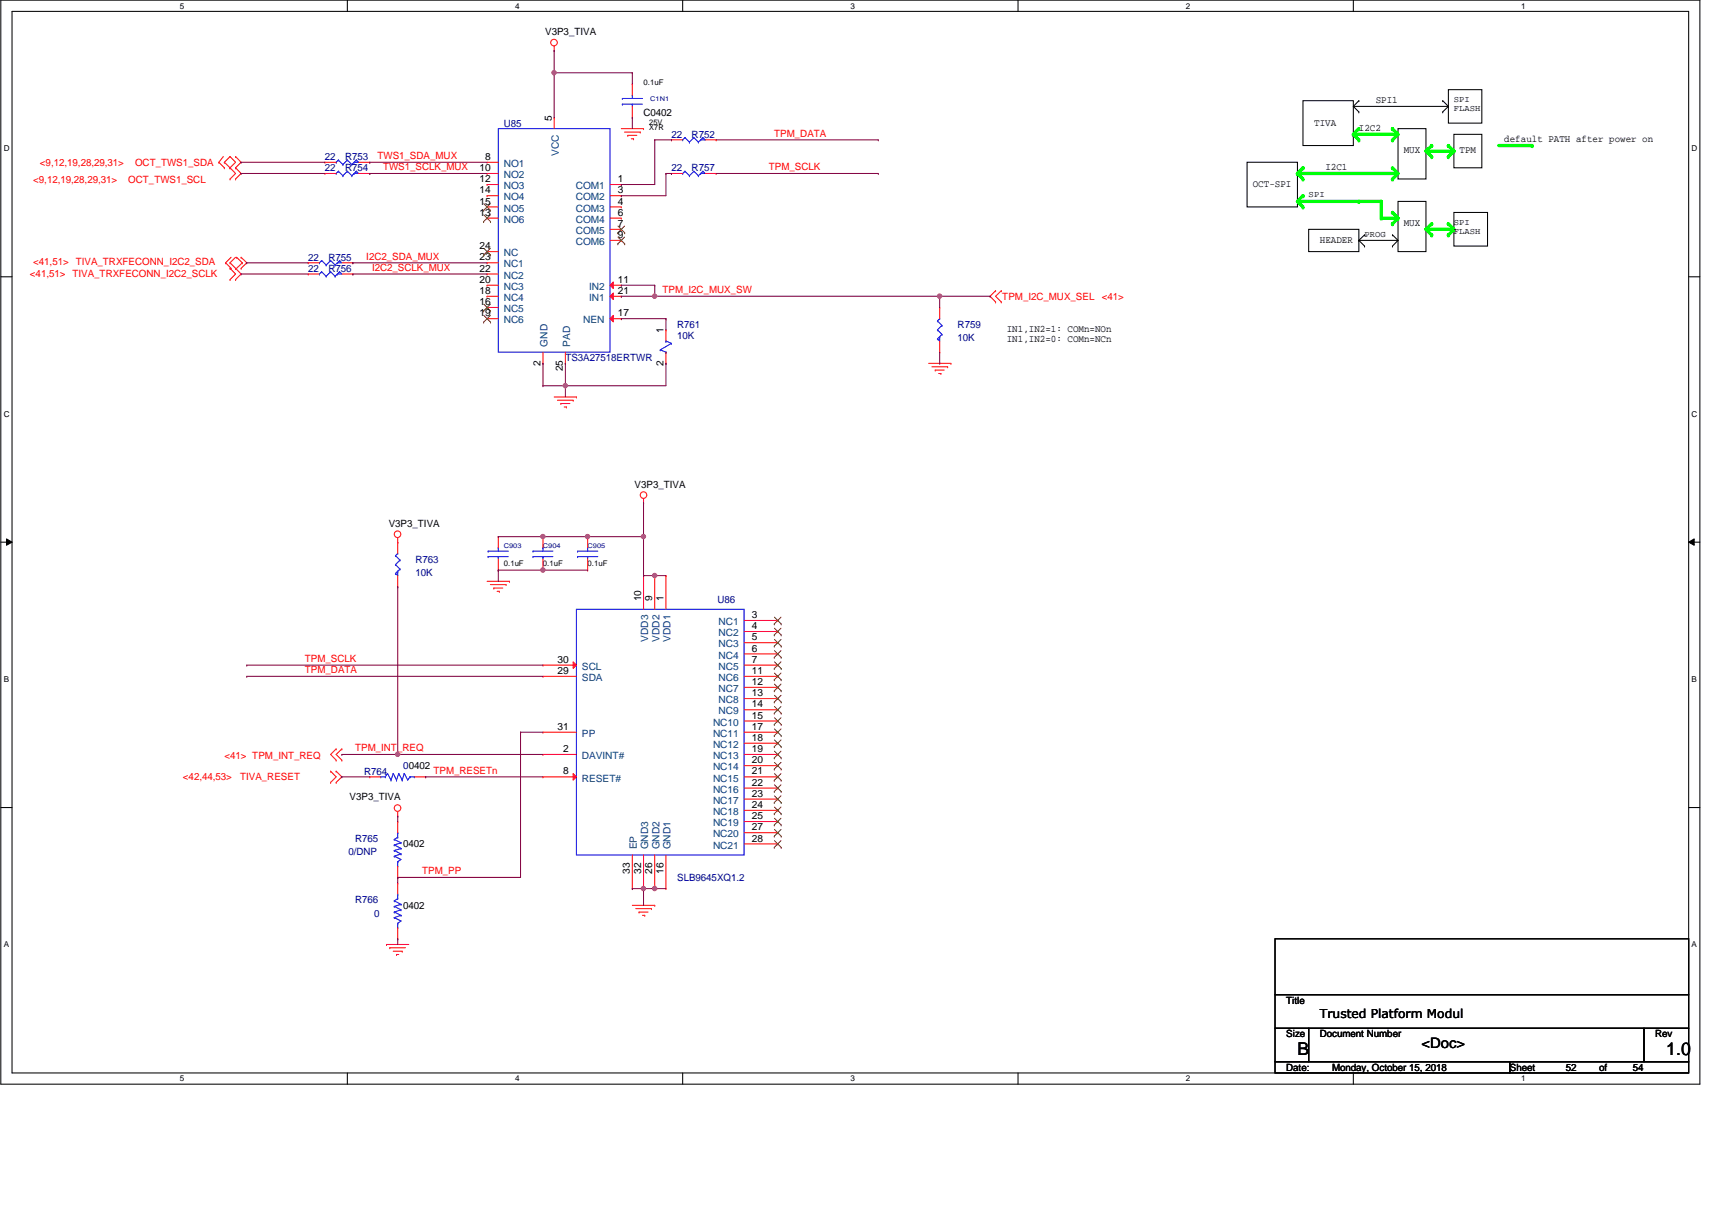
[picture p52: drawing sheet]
<svg xmlns="http://www.w3.org/2000/svg" width="420mm" height="297mm" viewBox="0 0 420 297" stroke-linecap="round" stroke-linejoin="round" font-family="sans-serif">
<defs><g id="words">
<g font-size="4.4">
<text x="318.4" y="259.1">B</text>
<text x="408.9" y="259.1">1.0</text>
</g>
<text font-size="3.6" x="348.9" y="257.3">&lt;Doc&gt;</text>
<text font-size="3" x="323.9" y="249.9">Trusted Platform Modul</text>
<g font-size="2.5">
<text x="133.8" y="8.6">V3P3_TIVA</text>
<text x="135.4" y="29.7" transform="rotate(-90 135.4 29.7)">5</text>
<text x="157.9" y="28.4">C0402</text>
<text x="337.6" y="25.3">SPI1</text>
<text x="322.5" y="30.8">TIVA</text>
<text x="333.5" y="32.2">I2C2</text>
<text x="369.2" y="34.9">default PATH after power on</text>
<text x="117.7" y="42">10</text>
<text x="119" y="39.2">8</text>
<text x="325.3" y="41.8">I2C1</text>
<text x="344.5" y="37.7">MUX</text>
<text x="358.2" y="37.7">TPM</text>
<text x="117.7" y="44.7">12</text>
<text x="117.7" y="47.5">14</text>
<text x="151.6" y="44.7">1</text>
<text x="151.6" y="47.5">3</text>
<text x="307.5" y="45.9">OCT-SPI</text>
<text x="117.7" y="53">13</text>
<text x="117.7" y="50.2">15</text>
<text x="151.6" y="50.2">4</text>
<text x="151.6" y="53">6</text>
<text x="151.6" y="55.7">7</text>
<text x="151.6" y="58.4">9</text>
<text x="323.9" y="59.6">HEADER</text>
<text x="344.5" y="55.5">MUX</text>
<text x="117.7" y="63.9">23</text>
<text x="117.7" y="61.2">24</text>
<text x="117.7" y="69.4">20</text>
<text x="117.7" y="66.7">22</text>
<text x="151.6" y="69.4">11</text>
<text x="117.7" y="74.9">16</text>
<text x="117.7" y="72.1">18</text>
<text x="117.7" y="77.6">19</text>
<text x="151.6" y="77.6">17</text>
<text x="151.6" y="72.1">21</text>
<text x="162.8" y="81.8" transform="rotate(-90 162.8 81.8)">1</text>
<text x="247.1" y="81.5">IN1,IN2=1: COMn=NOn</text>
<text x="247.1" y="84">IN1,IN2=0: COMn=NCn</text>
<text x="132.7" y="89.7" transform="rotate(-90 132.7 89.7)">2</text>
<text x="162.8" y="89.7" transform="rotate(-90 162.8 89.7)">2</text>
<text x="138.2" y="91.1" transform="rotate(-90 138.2 91.1)">25</text>
<text x="155.7" y="119.7">V3P3_TIVA</text>
<text x="95.4" y="129.3">V3P3_TIVA</text>
<text x="157.3" y="147.7" transform="rotate(-90 157.3 147.7)">10</text>
<text x="160.1" y="147.7" transform="rotate(-90 160.1 147.7)">9</text>
<text x="162.8" y="147.7" transform="rotate(-90 162.8 147.7)">1</text>
<text x="184.5" y="151.7">3</text>
<text x="184.5" y="154.4">4</text>
<text x="184.5" y="157.2">5</text>
<text x="184.5" y="159.9">6</text>
<text x="136.9" y="162.7">30</text>
<text x="136.9" y="165.4">29</text>
<text x="184.5" y="162.7">7</text>
<text x="184.5" y="165.4">11</text>
<text x="184.5" y="168.1">12</text>
<text x="184.5" y="170.9">13</text>
<text x="184.5" y="173.7">14</text>
<text x="136.9" y="179.2">31</text>
<text x="184.5" y="176.4">15</text>
<text x="184.5" y="179.2">17</text>
<text x="138.2" y="184.6">2</text>
<text x="184.5" y="184.6">19</text>
<text x="184.5" y="181.9">18</text>
<text x="138.2" y="190.1">8</text>
<text x="184.5" y="190.1">21</text>
<text x="184.5" y="187.4">20</text>
<text x="85.8" y="196.5">V3P3_TIVA</text>
<text x="184.5" y="195.6">23</text>
<text x="184.5" y="192.9">22</text>
<text x="184.5" y="198.3">24</text>
<text x="184.5" y="203.8">27</text>
<text x="184.5" y="201.1">25</text>
<text x="99" y="208">0402</text>
<text x="184.5" y="206.6">28</text>
<text x="154.6" y="214.6" transform="rotate(-90 154.6 214.6)">33</text>
<text x="157.3" y="214.6" transform="rotate(-90 157.3 214.6)">32</text>
<text x="160.1" y="214.6" transform="rotate(-90 160.1 214.6)">26</text>
<text x="162.8" y="214.6" transform="rotate(-90 162.8 214.6)">16</text>
<text x="99" y="223.1">0402</text>
<text x="315.7" y="246.4">Title</text>
<text x="315.7" y="254.7">Size</text>
<text x="323.9" y="254.7">Document Number</text>
<text x="406.2" y="254.7">Rev</text>
<text x="315.7" y="262.9">Date:</text>
<text x="326.9" y="262.9">Monday, October 15, 2018</text>
<text x="370.5" y="262.9">Sheet</text>
<text x="384.2" y="262.9">52</text>
<text x="392.5" y="262.9">of</text>
<text x="400.7" y="262.9">54</text>
</g>
<g font-size="2.5" fill="#000080">
<text x="123.6" y="31.1">U85</text>
<text x="164.8" y="33.8">22</text>
<text x="169.7" y="33.8">R752</text>
<text x="79.7" y="39.3">22</text>
<text x="84.7" y="39.3">R753</text>
<text x="79.7" y="42.1">22</text>
<text x="84.7" y="42.1">R754</text>
<text x="164.8" y="42.1">22</text>
<text x="169.7" y="42.1">R757</text>
<text x="75.6" y="64">22</text>
<text x="80.6" y="64">R755</text>
<text x="75.6" y="66.8">22</text>
<text x="80.6" y="66.8">R756</text>
<text x="166.2" y="80.5">R761</text>
<text x="166.2" y="83.2">10K</text>
<text x="235" y="80.5">R759</text>
<text x="235" y="83.8">10K</text>
<text x="138.8" y="88.7">TS3A27518ERTWR</text>
<text x="102" y="138.1">R763</text>
<text x="102" y="141.4">10K</text>
<text x="176.1" y="148">U86</text>
<text x="89.4" y="190.2">R764</text>
<text x="99" y="188.8">00402</text>
<text x="85.5" y="210">0/DNP</text>
<text x="87.2" y="206.7">R765</text>
<text x="87.2" y="221.7">R766</text>
<text x="166.2" y="216.3">SLB9645XQ1.2</text>
<text x="91.9" y="225">0</text>
</g>
<g font-size="2.5" fill="#f00">
<text x="190" y="33.6">TPM_DATA</text>
<text x="9.8" y="40.7">&lt;9,12,19,28,29,31&gt;</text>
<text x="33.1" y="40.7">OCT_TWS1_SDA</text>
<text x="92.7" y="39.1">TWS1_SDA_MUX</text>
<text x="94" y="41.8">TWS1_SCLK_MUX</text>
<text x="188.7" y="41.8">TPM_SCLK</text>
<text x="8.2" y="44.8">&lt;9,12,19,28,29,31&gt;</text>
<text x="31.5" y="44.8">OCT_TWS1_SCL</text>
<text x="8.2" y="65.1">&lt;41,51&gt; TIVA_TRXFECONN_I2C2_SDA</text>
<text x="89.9" y="63.8">I2C2_SDA_MUX</text>
<text x="7.4" y="68.1">&lt;41,51&gt; TIVA_TRXFECONN_I2C2_SCLK</text>
<text x="91.3" y="66.5">I2C2_SCLK_MUX</text>
<text x="162.6" y="72">TPM_I2C_MUX_SW</text>
<text x="246" y="73.6">TPM_I2C_MUX_SEL</text>
<text x="270.4" y="73.6">&lt;41&gt;</text>
<text x="74.8" y="162.5">TPM_SCLK</text>
<text x="74.8" y="165.3">TPM_DATA</text>
<text x="87.2" y="184.4">TPM_INT_REQ</text>
<text x="44.9" y="191.6">&lt;42,44,53&gt;</text>
<text x="55.1" y="186.4">&lt;41&gt; TPM_INT_REQ</text>
<text x="58.9" y="191.6">TIVA_RESET</text>
<text x="106.4" y="189.9">TPM_RESETn</text>
<text x="103.6" y="214.6">TPM_PP</text>
</g>
<g font-size="2.5" fill="#004080">
<text x="123.6" y="41">NO1</text>
<text x="137.1" y="38.2" transform="rotate(-90 137.1 38.2)">VCC</text>
<text x="123.6" y="43.7">NO2</text>
<text x="123.6" y="46.4">NO3</text>
<text x="141.3" y="46.4">COM1</text>
<text x="123.6" y="49.2">NO4</text>
<text x="123.6" y="51.9">NO5</text>
<text x="141.3" y="49.2">COM2</text>
<text x="141.3" y="51.9">COM3</text>
<text x="123.6" y="54.7">NO6</text>
<text x="141.3" y="54.7">COM4</text>
<text x="141.3" y="57.4">COM5</text>
<text x="123.6" y="65.7">NC1</text>
<text x="123.6" y="62.9">NC</text>
<text x="141.3" y="60.2">COM6</text>
<text x="123.6" y="71.2">NC3</text>
<text x="123.6" y="68.4">NC2</text>
<text x="144.6" y="71.2">IN2</text>
<text x="123.6" y="76.6">NC5</text>
<text x="123.6" y="73.9">NC4</text>
<text x="144.6" y="73.9">IN1</text>
<text x="123.6" y="79.4">NC6</text>
<text x="143.2" y="79.4">NEN</text>
<text x="134.4" y="85.1" transform="rotate(-90 134.4 85.1)">GND</text>
<text x="139.9" y="85.1" transform="rotate(-90 139.9 85.1)">PAD</text>
<text x="176.3" y="153.5">NC1</text>
<text x="159.1" y="157.6" transform="rotate(-90 159.1 157.6)">VDD3</text>
<text x="161.8" y="157.6" transform="rotate(-90 161.8 157.6)">VDD2</text>
<text x="164.6" y="157.6" transform="rotate(-90 164.6 157.6)">VDD1</text>
<text x="176.3" y="156.2">NC2</text>
<text x="176.3" y="158.9">NC3</text>
<text x="176.3" y="161.7">NC4</text>
<text x="142.8" y="164.4">SCL</text>
<text x="142.8" y="167.2">SDA</text>
<text x="176.3" y="164.4">NC5</text>
<text x="176.3" y="167.2">NC6</text>
<text x="176.3" y="169.9">NC7</text>
<text x="176.3" y="172.6">NC8</text>
<text x="175" y="178.1">NC10</text>
<text x="176.3" y="175.4">NC9</text>
<text x="142.8" y="180.9">PP</text>
<text x="175" y="183.6">NC12</text>
<text x="175" y="180.9">NC11</text>
<text x="142.8" y="186.4">DAVINT#</text>
<text x="142.8" y="191.9">RESET#</text>
<text x="175" y="191.9">NC15</text>
<text x="175" y="189.1">NC14</text>
<text x="175" y="186.4">NC13</text>
<text x="175" y="197.3">NC17</text>
<text x="175" y="194.6">NC16</text>
<text x="175" y="200.1">NC18</text>
<text x="175" y="202.8">NC19</text>
<text x="156.3" y="208.5" transform="rotate(-90 156.3 208.5)">EP</text>
<text x="159.1" y="208.5" transform="rotate(-90 159.1 208.5)">GND3</text>
<text x="161.8" y="208.5" transform="rotate(-90 161.8 208.5)">GND2</text>
<text x="164.6" y="208.5" transform="rotate(-90 164.6 208.5)">GND1</text>
<text x="175" y="208.3">NC21</text>
<text x="175" y="205.6">NC20</text>
</g>
<g font-size="2.2">
<text x="356.8" y="25.1">SPI</text>
<text x="356.8" y="27.3">FLASH</text>
<text x="321.2" y="48.5">SPI</text>
<text x="334.9" y="58.1">PROG</text>
<text x="356.8" y="55.3">SPI</text>
<text x="356.8" y="57.5">FLASH</text>
</g>
<g font-size="2">
<text x="44.1" y="2.1">5</text>
<text x="126.4" y="2.1">4</text>
<text x="208.7" y="2.1">3</text>
<text x="291" y="2.1">2</text>
<text x="373.3" y="2.1">1</text>
<text x=".9" y="37.1">D</text>
<text x="415.2" y="37.1">D</text>
<text x=".9" y="102.3">C</text>
<text x="415.2" y="102.3">C</text>
<text x=".9" y="167.4">B</text>
<text x="415.2" y="167.4">B</text>
<text x=".9" y="232.6">A</text>
<text x="415.2" y="232.6">A</text>
<text x="44.1" y="265.5">5</text>
<text x="126.4" y="265.5">4</text>
<text x="208.7" y="265.5">3</text>
<text x="291" y="265.5">2</text>
<text x="373.3" y="265.5">1</text>
</g>
<g font-size="1.9">
<text x="157.9" y="21">0.1uF</text>
<text x="159.3" y="30.6">25V</text>
<text x="159.3" y="31.9">X7R</text>
<text x="123.6" y="138.9">0.1uF</text>
<text x="133.3" y="138.9">0.1uF</text>
<text x="144.2" y="138.9">0.1uF</text>
</g>
<g font-size="1.6" fill="#000080">
<text x="159.6" y="24.8">C1N1</text>
<text x="123.6" y="134.5">C903</text>
<text x="133.3" y="134.5">C904</text>
<text x="144.2" y="134.5">C905</text>
</g>
</g></defs>
<path d="M.2 0h417v266.1h-417zM3 2.8h411.4v260.6h-411.4z" fill="none" stroke="#000" stroke-width=".25"/>
<g fill="#fff">
<path d="M44.1 .3h1.1v2.2h-1.1z"/>
<path d="M44.1 263.7h1.1v2.2h-1.1z"/>
</g>
<path d="M85.2 0v2.8M85.2 263.4v2.7" fill="none" stroke="#000" stroke-width=".25"/>
<g fill="#fff">
<path d="M126.4 .3h1.1v2.2h-1.1z"/>
<path d="M126.4 263.7h1.1v2.2h-1.1z"/>
</g>
<path d="M167.5 0v2.8M167.5 263.4v2.7" fill="none" stroke="#000" stroke-width=".25"/>
<g fill="#fff">
<path d="M208.7 .3h1.1v2.2h-1.1z"/>
<path d="M208.7 263.7h1.1v2.2h-1.1z"/>
</g>
<path d="M249.8 0v2.8M249.8 263.4v2.7" fill="none" stroke="#000" stroke-width=".25"/>
<g fill="#fff">
<path d="M291 .3h1.1v2.2h-1.1z"/>
<path d="M291 263.7h1.1v2.2h-1.1z"/>
</g>
<path d="M332.1 0v2.8M332.1 263.4v2.7" fill="none" stroke="#000" stroke-width=".25"/>
<g fill="#fff">
<path d="M373.3 .3h1.1v2.2h-1.1z"/>
<path d="M373.3 263.7h1.1v2.2h-1.1z"/>
<path d="M.9 35.3h1.4v2.2h-1.4z"/>
<path d="M415.2 35.3h1.3v2.2h-1.3z"/>
<path d="M.9 100.5h1.4v2.2h-1.4z"/>
<path d="M415.2 100.5h1.3v2.2h-1.3z"/>
</g>
<path d="M.2 67.9h2.8M414.4 67.9h2.8" fill="none" stroke="#000" stroke-width=".25"/>
<g fill="#fff">
<path d="M.9 165.7h1.3v2.2h-1.3z"/>
<path d="M415.2 165.7h1.3v2.2h-1.3z"/>
</g>
<path d="M.2 133.1h2.8M1.6 132.3l1.4 .8-1.4 .8zM414.4 133.1l1.4-.8v1.6zM414.4 133.1h2.8" fill="none" stroke="#000" stroke-width=".25"/>
<path d="M1.6 132.3l1.4 .8-1.4 .8zM414.4 133.1l1.4-.8v1.6z" fill="#000"/>
<g fill="#fff">
<path d="M.9 230.8h1.3v2.2h-1.3z"/>
<path d="M415.2 230.8h1.3v2.2h-1.3z"/>
</g>
<path d="M343.1 31.6h6.9v12.3h-6.9zM356.8 33h6.9v8.2h-6.9zM343.1 49.4h6.9v12.4h-6.9zM356.8 52.2h8.3v8.2h-8.3zM.2 198.2h2.8M414.4 198.2h2.8" fill="none" stroke="#000" stroke-width=".25"/>
<path d="M350 56.3h6.8" fill="none" stroke="#0f0" stroke-width=".8"/>
<circle cx="356.8" cy="56.3" r=".4" fill="#0f0"/>
<path d="M350 37.1h6.8" fill="none" stroke="#0f0" stroke-width=".8"/>
<circle cx="356.8" cy="37.1" r=".4" fill="#0f0"/>
<path d="M333.5 49.4h5.5" fill="none" stroke="#0f0" stroke-width=".8"/>
<circle cx="339" cy="49.4" r=".4" fill="#0f0"/>
<path d="M339 49.4v4.2" fill="none" stroke="#0f0" stroke-width=".8"/>
<circle cx="339" cy="53.6" r=".4" fill="#0f0"/>
<path d="M339 53.6h4.1" fill="none" stroke="#0f0" stroke-width=".8"/>
<circle cx="343.1" cy="53.6" r=".4" fill="#0f0"/>
<path d="M333.5 59h.1M333.5 59h9.6" fill="none" stroke="#000" stroke-width=".25"/>
<path d="M332.1 33h11" fill="none" stroke="#0f0" stroke-width=".8"/>
<circle cx="332.1" cy="33" r=".4" fill="#0f0"/>
<path d="M351.4 38.4h.1M351.4 35.7h.1M351.4 35.7l-1.4 1.4 1.4 1.3M355.5 35.7h.1M355.5 38.4h.1M355.5 35.7l1.3 1.4-1.3 1.3" fill="none" stroke="#000" stroke-width=".25"/>
<path d="M351.4 54.9l-1.4 1.4" fill="none" stroke="#0f0" stroke-width=".8"/>
<circle cx="351.4" cy="54.9" r=".4" fill="#0f0"/>
<path d="M350 56.3l1.4 1.4" fill="none" stroke="#0f0" stroke-width=".8"/>
<circle cx="351.4" cy="57.7" r=".4" fill="#0f0"/>
<path d="M355.5 54.9l1.3 1.4" fill="none" stroke="#0f0" stroke-width=".8"/>
<circle cx="355.5" cy="54.9" r=".4" fill="#0f0"/>
<path d="M356.8 56.3l-1.3 1.4" fill="none" stroke="#0f0" stroke-width=".8"/>
<circle cx="355.5" cy="57.7" r=".4" fill="#0f0"/>
<path d="M343.1 53.6l-1.4 1.3" fill="none" stroke="#0f0" stroke-width=".8"/>
<circle cx="341.7" cy="54.9" r=".4" fill="#0f0"/>
<path d="M319.8 24.7h12.3v11h-12.3zM341.7 31.6h.1M341.7 34.3h.1M341.7 31.6l1.4 1.4-1.4 1.3M321.2 56.3h12.3v5.5h-12.3zM334.9 57.7h.1M334.9 57.7l-1.4 1.3 1.4 1.4M341.7 57.7h.1M341.7 57.7l1.4 1.3-1.4 1.4M334.9 60.4h.1M341.7 60.4h.1" fill="none" stroke="#000" stroke-width=".25"/>
<path d="M318.4 49.4h15.1" fill="none" stroke="#00ff40" stroke-width=".8"/>
<circle cx="333.5" cy="49.4" r=".4" fill="#00ff40"/>
<g fill="none" stroke="#000" stroke-width=".25">
<path d="M306.1 39.8h12.3v11h-12.3zM332.1 26.1h23.4M332.1 26.1l1.4 1.4M333.5 24.7h.1M333.5 27.5h.1M333.5 31.6h.1M333.5 24.7l-1.4 1.4M333.5 31.6l-1.4 1.4M354.1 24.7h.1M354.1 27.5h.1M354.1 24.7l1.4 1.4M355.5 22h8.2v8.2h-8.2z"/>
<path d="M355.5 26.1h.1M355.5 26.1l-1.4 1.4"/>
</g>
<path d="M332.1 33l1.4 1.3" fill="none" stroke="#0f0" stroke-width=".8"/>
<circle cx="333.5" cy="34.3" r=".4" fill="#0f0"/>
<path d="M341.7 52.2l1.4 1.4" fill="none" stroke="#0f0" stroke-width=".8"/>
<circle cx="341.7" cy="52.2" r=".4" fill="#0f0"/>
<path d="M367.8 35.7h8.2" fill="none" stroke="#0f0" stroke-width=".8"/>
<circle cx="376" cy="35.7" r=".4" fill="#0f0"/>
<path d="M356.8 37.1l-1.3 1.3" fill="none" stroke="#0f0" stroke-width=".8"/>
<circle cx="355.5" cy="38.4" r=".4" fill="#0f0"/>
<path d="M343.1 33l-1.4 1.3" fill="none" stroke="#0f0" stroke-width=".8"/>
<circle cx="341.7" cy="34.3" r=".4" fill="#0f0"/>
<path d="M355.5 35.7l1.3 1.4" fill="none" stroke="#0f0" stroke-width=".8"/>
<circle cx="355.5" cy="35.7" r=".4" fill="#0f0"/>
<path d="M341.7 31.6l1.4 1.4" fill="none" stroke="#0f0" stroke-width=".8"/>
<circle cx="341.7" cy="31.6" r=".4" fill="#0f0"/>
<path d="M351.4 35.7l-1.4 1.4" fill="none" stroke="#0f0" stroke-width=".8"/>
<circle cx="351.4" cy="35.7" r=".4" fill="#0f0"/>
<path d="M333.5 31.6l-1.4 1.4" fill="none" stroke="#0f0" stroke-width=".8"/>
<circle cx="333.5" cy="31.6" r=".4" fill="#0f0"/>
<path d="M350 37.1l1.4 1.3" fill="none" stroke="#0f0" stroke-width=".8"/>
<circle cx="351.4" cy="38.4" r=".4" fill="#0f0"/>
<path d="M318.4 42.6h24.7" fill="none" stroke="#0f0" stroke-width=".8"/>
<circle cx="318.4" cy="42.6" r=".4" fill="#0f0"/>
<path d="M319.8 41.2h.1M319.8 41.2l-1.4 1.4M341.7 41.2h.1M341.7 43.9h.1M341.7 41.2l1.4 1.4-1.4 1.3" fill="none" stroke="#000" stroke-width=".25"/>
<path d="M318.4 42.6l1.4 1.3" fill="none" stroke="#0f0" stroke-width=".8"/>
<circle cx="319.8" cy="43.9" r=".4" fill="#0f0"/>
<path d="M343.1 42.6l-1.4 1.3" fill="none" stroke="#0f0" stroke-width=".8"/>
<circle cx="341.7" cy="43.9" r=".4" fill="#0f0"/>
<path d="M341.7 41.2l1.4 1.4" fill="none" stroke="#0f0" stroke-width=".8"/>
<circle cx="341.7" cy="41.2" r=".4" fill="#0f0"/>
<path d="M319.8 41.2l-1.4 1.4" fill="none" stroke="#0f0" stroke-width=".8"/>
<circle cx="319.8" cy="41.2" r=".4" fill="#0f0"/>
<path d="M318.4 49.4l1.4 1.4M319.8 50.8h.1" fill="none" stroke="#000" stroke-width=".25"/>
<path d="M318.4 49.4l1.4 1.4" fill="none" stroke="#0f0" stroke-width=".8"/>
<circle cx="319.8" cy="50.8" r=".4" fill="#0f0"/>
<path d="M319.8 48h.1M319.8 48l-1.4 1.4" fill="none" stroke="#000" stroke-width=".25"/>
<path d="M319.8 48l-1.4 1.4" fill="none" stroke="#0f0" stroke-width=".8"/>
<circle cx="319.8" cy="48" r=".4" fill="#0f0"/>
<g fill="none" stroke="#f00" stroke-width=".25">
<path d="M136 12.4h.1M136 11.3v1.1M53.7 39.8h.1M53.7 39.8l1.4 1.4M54.8 38.4l-1.1 1.4M55.1 39.8h.1M55.1 39.8l1.4 1.4M56.5 38.4h.1M56.5 38.4l1.3 1.4-1.3 1.4M56.5 38.4l-1.4 1.4M57.8 38.4h.1M57.8 38.4l1.4 1.4-1.4 1.4"/>
<path d="M119.5 39.8h.1M119.5 39.8h2.8M152.5 31.6h5.4M153.3 32.4h3.8M154.1 33.2h.1M154.1 33.2h2.2M154.9 34.1h.6M155.2 20.6h.1M155.2 28.9h.1M155.2 20.6v2.8M155.2 26.1v2.8M155.5 34.1h.1"/>
<path d="M157.1 32.4h.1M157.9 31.6h.1M55.1 41.2h.1M56.5 41.2h.1M56.5 43.9h.1M56.5 41.2l1.3 1.4-1.3 1.3M57.8 41.2h.1M57.8 43.9h.1M57.8 41.2l1.4 1.4-1.4 1.3M119.5 42.6h.1M119.5 45.3h.1M119.5 53.6h.1"/>
<path d="M119.5 48h.1M119.5 50.8h.1M119.5 42.6h2.8M119.5 45.3h2.8M119.5 53.6h2.8M119.5 48h2.8M119.5 50.8h2.8M149.7 45.3h2.8M149.7 53.6h2.8M149.7 48h2.8M149.7 50.8h2.8M149.7 56.3h2.8"/>
<path d="M149.7 59h2.8M152.5 45.3h.1M152.5 48h.1M152.5 50.8h.1M152.5 53.6h.1M152.5 56.3h.1M152.5 59h.1M55.4 64.5h.1M55.4 64.5l1.3 1.4M56.5 65.9h.1M56.5 68.6h.1M56.5 64.5h.1"/>
<path d="M56.5 65.9l1.3 1.4-1.3 1.3M56.5 64.5l1.3 1.4M56.7 65.9h.1M56.7 63.2l-1.3 1.3M57.8 68.6h.1M57.8 65.9h.1M57.8 65.9l1.4 1.4-1.4 1.3M57.8 63.2l-1.3 1.3M58.1 63.2h.1M58.1 63.2l1.4 1.3M59.2 65.9h.1M59.2 63.2h.1"/>
<path d="M59.2 63.2l1.4 1.3-1.4 1.4M59.5 64.5h.1M59.5 64.5l-1.4 1.4M75.6 67.3h.1M75.6 67.3h2.8M83.9 67.3h2.7M86.6 67.3h.1M119.5 75.5h.1M119.5 72.7h.1M119.5 78.2h.1M119.5 70h.1M119.5 67.3h.1"/>
<path d="M119.5 64.5h.1M119.5 61.8h.1M119.5 67.3h2.8M119.5 75.5h2.8M119.5 72.7h2.8M119.5 78.2h2.8M119.5 70h2.8M119.5 64.5h2.8M119.5 61.8h2.8M230.6 75.5h.1M230.6 75.5v2.7M244.3 74.1h.1"/>
<path d="M244.3 71.4h.1M244.3 71.4l-1.3 1.3 1.3 1.4M245.7 71.4h.1M245.7 74.1h.1M245.7 71.4l-1.4 1.3 1.4 1.4M136 97.5h5.5M136.8 98.3h3.9M137.7 99.1h.1M137.7 99.1h2.2M138.5 99.9h.5M139 99.9h.1M140.7 98.3h.1"/>
<path d="M141.5 97.5h.1M227.9 89.2h5.5M228.7 90h3.9M229.5 90.8h.1M229.5 90.8h2.2M230.4 91.7h.5M230.6 86.4h.1M230.6 83.7v2.7M230.9 91.7h.1M232.6 90h.1M233.4 89.2h.1M97.6 133.1h.1"/>
<path d="M97.6 132v3.8M133.3 131.7h.1M133.3 140h.1M133.3 131.7v2.8M133.3 137.2v2.8M144.2 131.7h.1M144.2 140h.1M144.2 131.7v2.8M144.2 137.2v2.8M157.9 123.5h.1M157.9 122.4v1.1M97.6 144.1h.1"/>
<path d="M97.6 141.3v2.8M119.5 142.7h5.5M120.3 143.5h3.9M121.2 144.4h.1M121.2 144.4h2.2M122 145.2h.5M122.5 145.2h.1M124.2 143.5h.1M125 142.7h.1M81.1 189.3h.1M81.1 192.1h.1M81.1 189.3l1.4 1.4-1.4 1.4"/>
<path d="M82.5 183.9h.1M82.5 186.6h.1M82.5 192.1h.1M82.5 189.3h.1M82.5 183.9l-1.4 1.3 1.4 1.4M82.5 189.3l1.4 1.4-1.4 1.4M83.9 183.9h.1M83.9 186.6h.1M83.9 183.9l-1.4 1.3 1.4 1.4M90.8 190.7h.1M90.8 190.7h2.7M97.6 199.2v1.1"/>
<path d="M101.7 190.7h2.8M104.5 190.7h.1M97.6 200.3h.1M97.6 216.7h.1M97.6 216.7v2.8M94.9 231.9h.1M94.9 231.9h5.4M95.7 232.7h.1M95.7 232.7h3.8M96.5 233.5h2.2M97.3 234.3h.1M97.3 234.3h.6"/>
<path d="M97.6 230.5h.1M97.6 227.8v2.7M98.7 233.5h.1M155.2 222.2h5.5M156 223.1h3.9M156.8 223.9h.1M156.8 223.9h2.2M157.7 224.7h.5M158.2 224.7h.1M159.9 223.1h.1M160.7 222.2h.1"/>
<circle cx="136" cy="10.5" r=".81"/>
<circle cx="97.6" cy="131.1" r=".81"/>
<circle cx="157.9" cy="121.5" r=".81"/>
<circle cx="97.6" cy="198.4" r=".81"/>
</g>
<path d="M312.9 230.5h101.5v13.7h-101.5zM312.9 244.2h101.5v8.2h-101.5zM312.9 252.4h8.3v8.2h-8.3zM321.2 252.4h82.3v8.2h-82.3zM403.5 252.4h10.9v8.2h-10.9zM312.9 260.6h57.6v2.8h-57.6zM370.5 260.6h43.9v2.8h-43.9z" fill="none" stroke="#000" stroke-width=".25"/>
<g fill="none" stroke="#00f" stroke-width=".25">
<path d="M122.3 31.6h27.4v54.8h-27.4zM152.7 24.2h.1M152.7 25.6h.1M152.7 24.2h5M152.7 25.6h5M155.2 25.6h.1M155.2 23.4h.1M155.2 23.4v.8M155.2 25.6v.5M78.4 67.3h.1M78.9 66.7h.1M78.9 66.7l1.1 1.1"/>
<path d="M78.9 66.7l-.5 .6M80 67.8h.1M81.1 66.7h.1M81.1 66.7l1.1 1.1M81.1 66.7l-1.1 1.1M82.2 67.8h.1M82.8 67.3h.1M83.3 66.7h.1M83.3 66.7l.6 .6h-1.1M83.3 66.7l-1.1 1.1M230.1 78.8h.1M230.1 78.8l1.1 1.1"/>
<path d="M230.6 78.2h.1M230.6 78.2l-.5 .6M231.2 79.9h.1M231.2 79.9l-1.1 1.1M230.1 83.2h.1M230.1 81h.1M230.1 81l1.1 1.1M230.6 82.6h.1M230.6 82.6v1.1l-.5-.5M231.2 82.1h.1M231.2 82.1l-1.1 1.1M97.1 138.6h.1"/>
<path d="M97.1 136.4h.1M97.1 138.6l1.1 1.1M97.1 136.4l1.1 1.1M97.6 135.8h.1M97.6 135.8l-.5 .6M98.2 139.7h.1M98.2 137.5h.1M98.2 139.7l-1.1 1.1M98.2 137.5l-1.1 1.1M130.8 135.3h.1M130.8 136.7h.1M130.8 135.3h4.9"/>
<path d="M130.8 136.7h4.9M133.3 136.7h.1M133.3 134.5h.1M133.3 134.5v.8M133.3 136.7v.5M141.8 135.3h.1M141.8 136.7h.1M141.8 135.3h4.9M141.8 136.7h4.9M144.2 136.7h.1M144.2 134.5h.1M144.2 134.5v.8"/>
<path d="M144.2 136.7v.5M97.1 140.8h.1M97.6 140.2h.1M97.6 140.2v1.1l-.5-.5M93.5 190.7h.1M93.5 190.7h1.1M94.6 190.7h.1M95.1 189.9h.1M95.1 189.9l.9 1.6M95.1 189.9l-.5 .8M96 191.5h.1M96.5 189.9h.1"/>
<path d="M96.5 189.9l-.5 1.6M96.5 189.9l.8 1.6M97.3 191.5h.1M97.9 189.9h.1M97.9 189.9l.8 1.6M97.9 189.9l-.6 1.6M98.7 191.5h.1M99.2 189.9h.1M99.2 189.9l-.5 1.6M99.2 189.9l.9 1.6 .5-.8M100.6 190.7h.1M100.6 190.7h1.1"/>
<path d="M101.7 190.7h.1M97.6 219.5h.1M97.6 219.5v1.1M96.8 222.5h.1M96.8 223.9h.1M96.8 225.3h.1M96.8 221.1h.1M96.8 222.5l1.6 .9M96.8 223.9l1.6 .8M96.8 225.3l1.6 .8-.8 .6M96.8 221.1l1.6 .9M97.6 220.6h.1"/>
<path d="M97.6 227.8h.1M97.6 226.7h.1M97.6 220.6l-.8 .5M97.6 226.7v1.1M98.4 222h.1M98.4 223.4h.1M98.4 224.7h.1M98.4 222l-1.6 .5M98.4 223.4l-1.6 .5M98.4 224.7l-1.6 .6"/>
</g>
<g fill="none" stroke="#804000" stroke-width=".25">
<path d="M118.7 54.4h.1M118.7 51.6h.1M118.7 52.7l1.7 1.7M118.7 50l1.7 1.6M120.3 52.7l-1.6 1.7M120.3 50l-1.6 1.6M120.4 54.4h.1M120.4 51.6h.1M151.6 57.1h.1M151.6 59.9h.1M151.7 55.5l1.6 1.6M151.7 58.2l1.6 1.7"/>
<path d="M153.3 55.5l-1.7 1.6M153.3 58.2l-1.7 1.7M153.3 57.1h.1M153.3 59.9h.1M118.7 76.3h.1M118.7 79.1h.1M118.7 62.6h.1M118.7 74.7l1.7 1.6M118.7 77.4l1.7 1.7M118.7 61l1.7 1.6M120.3 74.7l-1.6 1.6M120.3 77.4l-1.6 1.7"/>
<path d="M120.3 61l-1.6 1.6M120.4 76.3h.1M120.4 79.1h.1M120.4 62.6h.1"/>
</g>
<path d="M149.7 70l.8-.8v1.6z" fill="#f00"/>
<path d="M149.7 70l.8-.8v1.6zM149.7 70h2.8M152.5 70h.1" fill="none" stroke="#f00" stroke-width=".25"/>
<path d="M149.7 78.2l.8-.8v1.6z" fill="#f00"/>
<path d="M149.7 78.2l.8-.8v1.6zM149.7 78.2h2.8M152.5 78.2h.1" fill="none" stroke="#f00" stroke-width=".25"/>
<path d="M149.7 72.7l.8-.8v1.6z" fill="#f00"/>
<g fill="none" stroke="#f00" stroke-width=".25">
<path d="M136 28.9h.1M136 28.9v2.7M149.7 72.7l.8-.8v1.6zM149.7 72.7h2.8M152.5 72.7h.1M133.3 89.2h.1M133.3 86.4v2.8M138.8 89.2h.1M138.8 86.4v2.8M163.4 141.3h.1M163.4 141.3v8.3M182.6 152.3h8.3"/>
<path d="M182.6 155h8.3M182.6 157.8h8.3M190.9 152.3h.1M190.9 155h.1M190.9 157.8h.1M182.6 160.5h8.3M182.6 163.3h8.3M190.9 160.5h.1M190.9 163.3h.1M133.3 185.2h.1M133.3 185.2h8.2"/>
</g>
<path d="M141.5 149.6h41.1v60.3h-41.1z" fill="none" stroke="#00f" stroke-width=".25"/>
<g fill="none" stroke="#804000" stroke-width=".25">
<path d="M190 153.2h.1M190 155.9h.1M190 158.6h.1M190.1 151.5l1.6 1.7M190.1 154.2l1.6 1.7M190.1 157l1.6 1.6M190.1 159.7l1.6 1.7M191.7 151.5l-1.7 1.7M191.7 154.2l-1.7 1.7M191.7 157l-1.7 1.6M191.7 159.7l-1.7 1.7M191.7 153.2h.1"/>
<path d="M191.7 155.9h.1M191.7 158.6h.1M190 161.4h.1M190 164.1h.1M190.1 162.5l1.6 1.6M191.7 162.5l-1.7 1.6M191.7 161.4h.1M191.7 164.1h.1"/>
</g>
<path d="M140.7 189.9l.8 .8-.8 .8z" fill="#f00"/>
<g fill="none" stroke="#f00" stroke-width=".25">
<path d="M157.9 141.3h.1M157.9 141.3v8.3M160.7 141.3h.1M160.7 141.3v8.3M133.3 179.7h.1M133.3 179.7h8.2M182.6 166h8.3M182.6 168.7h8.3M182.6 171.5h8.3M182.6 174.2h8.3M182.6 177h8.3M182.6 179.7h8.3"/>
<path d="M190.9 166h.1M190.9 168.7h.1M190.9 171.5h.1M190.9 174.2h.1M190.9 177h.1M190.9 179.7h.1M133.3 190.7h.1M133.3 190.7h8.2M140.7 189.9l.8 .8-.8 .8zM182.6 190.7h8.3M182.6 198.9h8.3M182.6 196.2h8.3"/>
<path d="M182.6 193.5h8.3M182.6 188h8.3M182.6 185.2h8.3M182.6 182.5h8.3M190.9 198.9h.1M190.9 196.2h.1M190.9 193.5h.1M190.9 190.7h.1M190.9 188h.1M190.9 185.2h.1M190.9 182.5h.1M157.9 218.1h.1"/>
<path d="M157.9 209.9v8.2M163.4 218.1h.1M163.4 209.9v8.2"/>
</g>
<g fill="none" stroke="#804000" stroke-width=".25">
<path d="M190 166.9h.1M190 169.6h.1M190 172.3h.1M190 175.1h.1M190 177.8h.1M190.1 165.2l1.6 1.7M190.1 167.9l1.6 1.7M190.1 170.7l1.6 1.6M190.1 173.4l1.6 1.7M190.1 176.2l1.6 1.6M190.1 178.9l1.6 1.7M191.7 165.2l-1.7 1.7"/>
<path d="M191.7 167.9l-1.7 1.7M191.7 170.7l-1.7 1.6M191.7 173.4l-1.7 1.7M191.7 176.2l-1.7 1.6M191.7 178.9l-1.7 1.7M191.7 166.9h.1M191.7 169.6h.1M191.7 172.3h.1M191.7 175.1h.1M191.7 177.8h.1M190 199.8h.1M190 197h.1"/>
<path d="M190 194.3h.1M190 191.6h.1M190 188.8h.1M190 186.1h.1M190 183.3h.1M190 180.6h.1M190.1 198.1l1.6 1.7M190.1 195.4l1.6 1.6M190.1 192.7l1.6 1.6M190.1 189.9l1.6 1.7M190.1 187.2l1.6 1.6M190.1 184.4l1.6 1.7"/>
<path d="M190.1 181.7l1.6 1.6M191.7 198.1l-1.7 1.7M191.7 195.4l-1.7 1.6M191.7 192.7l-1.7 1.6M191.7 189.9l-1.7 1.7M191.7 187.2l-1.7 1.6M191.7 184.4l-1.7 1.7M191.7 181.7l-1.7 1.6M191.7 199.8h.1M191.7 197h.1M191.7 194.3h.1M191.7 191.6h.1"/>
<path d="M191.7 188.8h.1M191.7 186.1h.1M191.7 183.3h.1M191.7 180.6h.1"/>
</g>
<path d="M140.7 162.5l.8 .8-.8 .8z" fill="#f00"/>
<g fill="none" stroke="#f00" stroke-width=".25">
<path d="M79.7 39.8h.1M79.7 39.8h2.8M88 39.8h2.8M90.8 39.8h.1M164.8 34.3h.1M164.8 34.3h2.7M173 34.3h2.8M175.8 34.3h.1M79.7 42.6h.1M79.7 42.6h2.8M88 42.6h2.8M90.8 42.6h.1"/>
<path d="M164.8 42.6h.1M164.8 42.6h2.7M173 42.6h2.8M175.8 42.6h.1M75.6 64.5h.1M75.6 64.5h2.8M83.9 64.5h2.7M86.6 64.5h.1M163.4 81h.1M163.4 89.2h.1M163.4 81v2.7M163.4 86.4v2.8"/>
<path d="M122.3 131.7h.1M122.3 140h.1M122.3 131.7v2.8M122.3 137.2v2.8M133.3 163.3h.1M133.3 166h.1M133.3 163.3h8.2M133.3 166h8.2M140.7 162.5l.8 .8-.8 .8zM97.6 215.4h.1M97.6 201.7h.1M97.6 201.7v2.7"/>
<path d="M97.6 212.6v2.8M155.2 218.1h.1M155.2 209.9v8.2M160.7 218.1h.1M160.7 209.9v8.2M182.6 207.2h8.3M182.6 204.4h8.3M182.6 201.7h8.3M190.9 207.2h.1M190.9 204.4h.1M190.9 201.7h.1"/>
</g>
<path d="M190 208h.1M190 205.3h.1M190 202.5h.1M190.1 206.4l1.6 1.6M190.1 203.6l1.6 1.7M190.1 200.9l1.6 1.6M191.7 206.4l-1.7 1.6M191.7 203.6l-1.7 1.7M191.7 200.9l-1.7 1.6M191.7 208h.1M191.7 205.3h.1M191.7 202.5h.1" fill="none" stroke="#804000" stroke-width=".25"/>
<g fill="none" stroke="#00f" stroke-width=".25">
<path d="M82.5 39.8h.1M83 39.3h.1M83 39.3l1.1 1.1M83 39.3l-.5 .5M85.2 39.3h.1M85.2 39.3l1.1 1.1M85.2 39.3l-1.1 1.1M86.9 39.8h.1M87.4 39.3h.1M87.4 39.3l.6 .5h-1.1M87.4 39.3l-1.1 1.1M167.5 34.3h.1"/>
<path d="M168.1 33.8h.1M168.1 33.8l1.1 1.1M168.1 33.8l-.6 .5M169.2 34.9h.1M170.3 33.8h.1M170.3 33.8l1.1 1.1M170.3 33.8l-1.1 1.1M171.4 34.9h.1M171.9 34.3h.1M172.5 33.8h.1M172.5 33.8l.5 .5h-1.1M172.5 33.8l-1.1 1.1"/>
<path d="M82.5 42.6h.1M83 42h.1M83 42l1.1 1.1M83 42l-.5 .6M84.1 40.4h.1M84.1 43.1h.1M85.2 42h.1M85.2 42l1.1 1.1M85.2 42l-1.1 1.1M86.3 40.4h.1M86.3 43.1h.1M86.9 42.6h.1"/>
<path d="M87.4 42h.1M87.4 42l.6 .6h-1.1M87.4 42l-1.1 1.1M167.5 42.6h.1M168.1 42h.1M168.1 42l1.1 1.1M168.1 42l-.6 .6M169.2 43.1h.1M170.3 42h.1M170.3 42l1.1 1.1M170.3 42l-1.1 1.1M171.4 43.1h.1"/>
<path d="M171.9 42.6h.1M172.5 42h.1M172.5 42l.5 .6h-1.1M172.5 42l-1.1 1.1M78.4 64.5h.1M78.9 64h.1M78.9 64l1.1 1.1M78.9 64l-.5 .5M80 65.1h.1M81.1 64h.1M81.1 64l1.1 1.1M81.1 64l-1.1 1.1"/>
<path d="M82.2 65.1h.1M82.8 64.5h.1M83.3 64h.1M83.3 64l.6 .5h-1.1M83.3 64l-1.1 1.1M162 85.9h.1M162 85.9l1.4 .5M163.4 86.4h.1M163.4 83.7h.1M163.4 83.7l1.4 .6M164.8 84.3h.1M164.8 84.3l-2.8 1.6"/>
<path d="M119.8 135.3h.1M119.8 136.7h.1M119.8 135.3h4.9M119.8 136.7h4.9M122.3 136.7h.1M122.3 134.5h.1M122.3 134.5v.8M122.3 136.7v.5M96.8 207.4h.1M96.8 208.8h.1M96.8 210.2h.1M96.8 206.1h.1"/>
<path d="M96.8 207.4l1.6 .9M96.8 208.8l1.6 .8M96.8 210.2l1.6 .8-.8 .5M96.8 206.1l1.6 .8M97.6 205.5h.1M97.6 212.6h.1M97.6 204.4h.1M97.6 211.5h.1M97.6 205.5l-.8 .6M97.6 204.4v1.1M97.6 211.5v1.1M98.4 206.9h.1"/>
<path d="M98.4 208.3h.1M98.4 209.6h.1M98.4 206.9l-1.6 .5M98.4 208.3l-1.6 .5M98.4 209.6l-1.6 .6"/>
</g>
<path d="M157.9 141.3h.1M157.9 141.3h2.8" fill="none" stroke="#800040" stroke-width=".25"/>
<circle cx="160.7" cy="141.3" r=".54" fill="#f0f"/>
<circle cx="160.7" cy="141.3" r=".54" fill="none" stroke="#f0f" stroke-width=".25"/>
<path d="M157.9 123.5h.1M157.9 123.5v8.2M157.9 218.1h.1M157.9 218.1h2.8" fill="none" stroke="#800040" stroke-width=".25"/>
<circle cx="160.7" cy="218.1" r=".54" fill="#f0f"/>
<circle cx="160.7" cy="218.1" r=".54" fill="none" stroke="#f0f" stroke-width=".25"/>
<circle cx="157.9" cy="218.1" r=".54" fill="#f0f"/>
<circle cx="157.9" cy="218.1" r=".54" fill="none" stroke="#f0f" stroke-width=".25"/>
<g fill="none" stroke="#800040" stroke-width=".25">
<path d="M136 12.4h.1M136 12.4v5.5M133.3 89.2h.1M133.3 94.7h.1M133.3 89.2v5.5M133.3 94.7h5.5M138.8 89.2h.1M138.8 94.7h.1M138.8 89.2v8.3M104.5 190.7h.1M104.5 190.7h28.8M157.9 218.1h.1"/>
<path d="M157.9 218.1v4.1"/>
</g>
<circle cx="136" cy="17.8" r=".54" fill="#f0f"/>
<circle cx="136" cy="17.8" r=".54" fill="none" stroke="#f0f" stroke-width=".25"/>
<path d="M160.7 70h.1M160.7 70v2.7h69.9M230.6 72.7h.1" fill="none" stroke="#800040" stroke-width=".25"/>
<circle cx="160.7" cy="72.7" r=".54" fill="#f0f"/>
<circle cx="160.7" cy="72.7" r=".54" fill="none" stroke="#f0f" stroke-width=".25"/>
<circle cx="230.6" cy="72.7" r=".54" fill="#f0f"/>
<circle cx="230.6" cy="72.7" r=".54" fill="none" stroke="#f0f" stroke-width=".25"/>
<path d="M152.5 72.7h.1M152.5 70h.1M152.5 78.2h.1M152.5 72.7h8.2M152.5 70h8.2M152.5 78.2h10.9M163.4 78.2h.1M163.4 78.2v2.8M138.8 94.7h.1M163.4 89.2h.1M163.4 89.2v5.5h-24.6" fill="none" stroke="#800040" stroke-width=".25"/>
<circle cx="138.7" cy="94.7" r=".54" fill="#f0f"/>
<circle cx="138.7" cy="94.7" r=".54" fill="none" stroke="#f0f" stroke-width=".25"/>
<g fill="none" stroke="#800040" stroke-width=".25">
<path d="M136 17.9h.1M136 17.9h19.2M136 17.9v11M155.2 17.9h.1M155.2 17.9v2.7M90.8 39.8h.1M90.8 39.8h28.7M155.2 28.9h.1M155.2 28.9v2.7M160.7 34.3h.1M160.7 34.3v11h-8.2M160.7 34.3h4.1"/>
<path d="M164.8 34.3h.1M90.8 42.6h.1M90.8 42.6h28.7M152.5 45.3h.1M152.5 48h.1M163.4 42.6h.1M163.4 42.6v5.4h-10.9M163.4 42.6h1.4M164.8 42.6h.1M97.6 144.1h.1M97.6 144.1v41.1M83.9 185.2h.1"/>
<path d="M83.9 185.2h49.4M97.6 185.2h.1M97.6 215.4h.1M97.6 200.3h.1M97.6 200.3v1.4M97.6 215.4v1.3M97.6 215.4h30.2M97.6 230.5h.1M97.6 230.5v1.4"/>
</g>
<circle cx="97.6" cy="185.2" r=".54" fill="#f0f"/>
<circle cx="97.6" cy="185.2" r=".54" fill="none" stroke="#f0f" stroke-width=".25"/>
<g fill="none" stroke="#800040" stroke-width=".25">
<path d="M59.2 39.8h.1M59.2 39.8h20.5M175.8 34.3h39.7M215.5 34.3h.1M59.2 42.6h.1M59.2 42.6h20.5M175.8 42.6h39.7M215.5 42.6h.1M86.6 64.5h.1M86.6 67.3h.1M86.6 64.5h32.9M86.6 67.3h32.9"/>
<path d="M157.9 131.7h.1M157.9 131.7v9.6M160.7 141.3h.1M160.7 141.3h2.7M127.8 179.7h.1M127.8 179.7h5.5M127.8 179.7v35.7M83.9 190.7h.1M83.9 190.7h6.9M155.2 218.1h.1M155.2 218.1h2.7M160.7 218.1h.1"/>
<path d="M160.7 218.1h2.7"/>
</g>
<circle cx="157.9" cy="131.7" r=".54" fill="#f0f"/>
<circle cx="157.9" cy="131.7" r=".54" fill="none" stroke="#f0f" stroke-width=".25"/>
<path d="M122.3 131.7h.1M122.3 131.7h11" fill="none" stroke="#800040" stroke-width=".25"/>
<circle cx="133.2" cy="131.7" r=".54" fill="#f0f"/>
<circle cx="133.2" cy="131.7" r=".54" fill="none" stroke="#f0f" stroke-width=".25"/>
<path d="M133.3 131.7h.1M133.3 131.7h24.6M144.2 131.7h.1" fill="none" stroke="#800040" stroke-width=".25"/>
<circle cx="144.2" cy="131.7" r=".54" fill="#f0f"/>
<circle cx="144.2" cy="131.7" r=".54" fill="none" stroke="#f0f" stroke-width=".25"/>
<path d="M122.3 140h.1M122.3 140h21.9M133.3 140h.1" fill="none" stroke="#800040" stroke-width=".25"/>
<circle cx="133.2" cy="139.9" r=".54" fill="#f0f"/>
<circle cx="133.2" cy="139.9" r=".54" fill="none" stroke="#f0f" stroke-width=".25"/>
<g fill="none" stroke="#800040" stroke-width=".25">
<path d="M59.2 67.3h.1M59.2 67.3h16.4M60.6 64.5h.1M60.6 64.5h15M230.6 72.7h.1M230.6 72.7v2.8M230.6 72.7h12.4M243 72.7h.1M230.6 89.2h.1M230.6 86.4v2.8M122.3 140h.1M122.3 140v2.7"/>
<path d="M60.6 163.3h.1M60.6 166h.1M60.6 163.3h72.7M60.6 166h72.7"/>
</g>
<circle cx="160.7" cy="141.3" r=".54" fill="#f0f"/>
<circle cx="160.7" cy="141.3" r=".54" fill="none" stroke="#f0f" stroke-width=".25"/>
<circle cx="160.7" cy="218.1" r=".54" fill="#f0f"/>
<circle cx="160.7" cy="218.1" r=".54" fill="none" stroke="#f0f" stroke-width=".25"/>
<circle cx="157.9" cy="218.1" r=".54" fill="#f0f"/>
<circle cx="157.9" cy="218.1" r=".54" fill="none" stroke="#f0f" stroke-width=".25"/>
<circle cx="136" cy="17.8" r=".54" fill="#f0f"/>
<circle cx="136" cy="17.8" r=".54" fill="none" stroke="#f0f" stroke-width=".25"/>
<circle cx="160.7" cy="72.7" r=".54" fill="#f0f"/>
<circle cx="160.7" cy="72.7" r=".54" fill="none" stroke="#f0f" stroke-width=".25"/>
<circle cx="230.6" cy="72.7" r=".54" fill="#f0f"/>
<circle cx="230.6" cy="72.7" r=".54" fill="none" stroke="#f0f" stroke-width=".25"/>
<circle cx="138.7" cy="94.7" r=".54" fill="#f0f"/>
<circle cx="138.7" cy="94.7" r=".54" fill="none" stroke="#f0f" stroke-width=".25"/>
<circle cx="97.6" cy="185.2" r=".54" fill="#f0f"/>
<circle cx="97.6" cy="185.2" r=".54" fill="none" stroke="#f0f" stroke-width=".25"/>
<circle cx="157.9" cy="131.7" r=".54" fill="#f0f"/>
<circle cx="157.9" cy="131.7" r=".54" fill="none" stroke="#f0f" stroke-width=".25"/>
<circle cx="133.2" cy="131.7" r=".54" fill="#f0f"/>
<circle cx="133.2" cy="131.7" r=".54" fill="none" stroke="#f0f" stroke-width=".25"/>
<circle cx="144.2" cy="131.7" r=".54" fill="#f0f"/>
<circle cx="144.2" cy="131.7" r=".54" fill="none" stroke="#f0f" stroke-width=".25"/>
<circle cx="133.2" cy="139.9" r=".54" fill="#f0f"/>
<circle cx="133.2" cy="139.9" r=".54" fill="none" stroke="#f0f" stroke-width=".25"/>
<use href="#words"/>
</svg>
